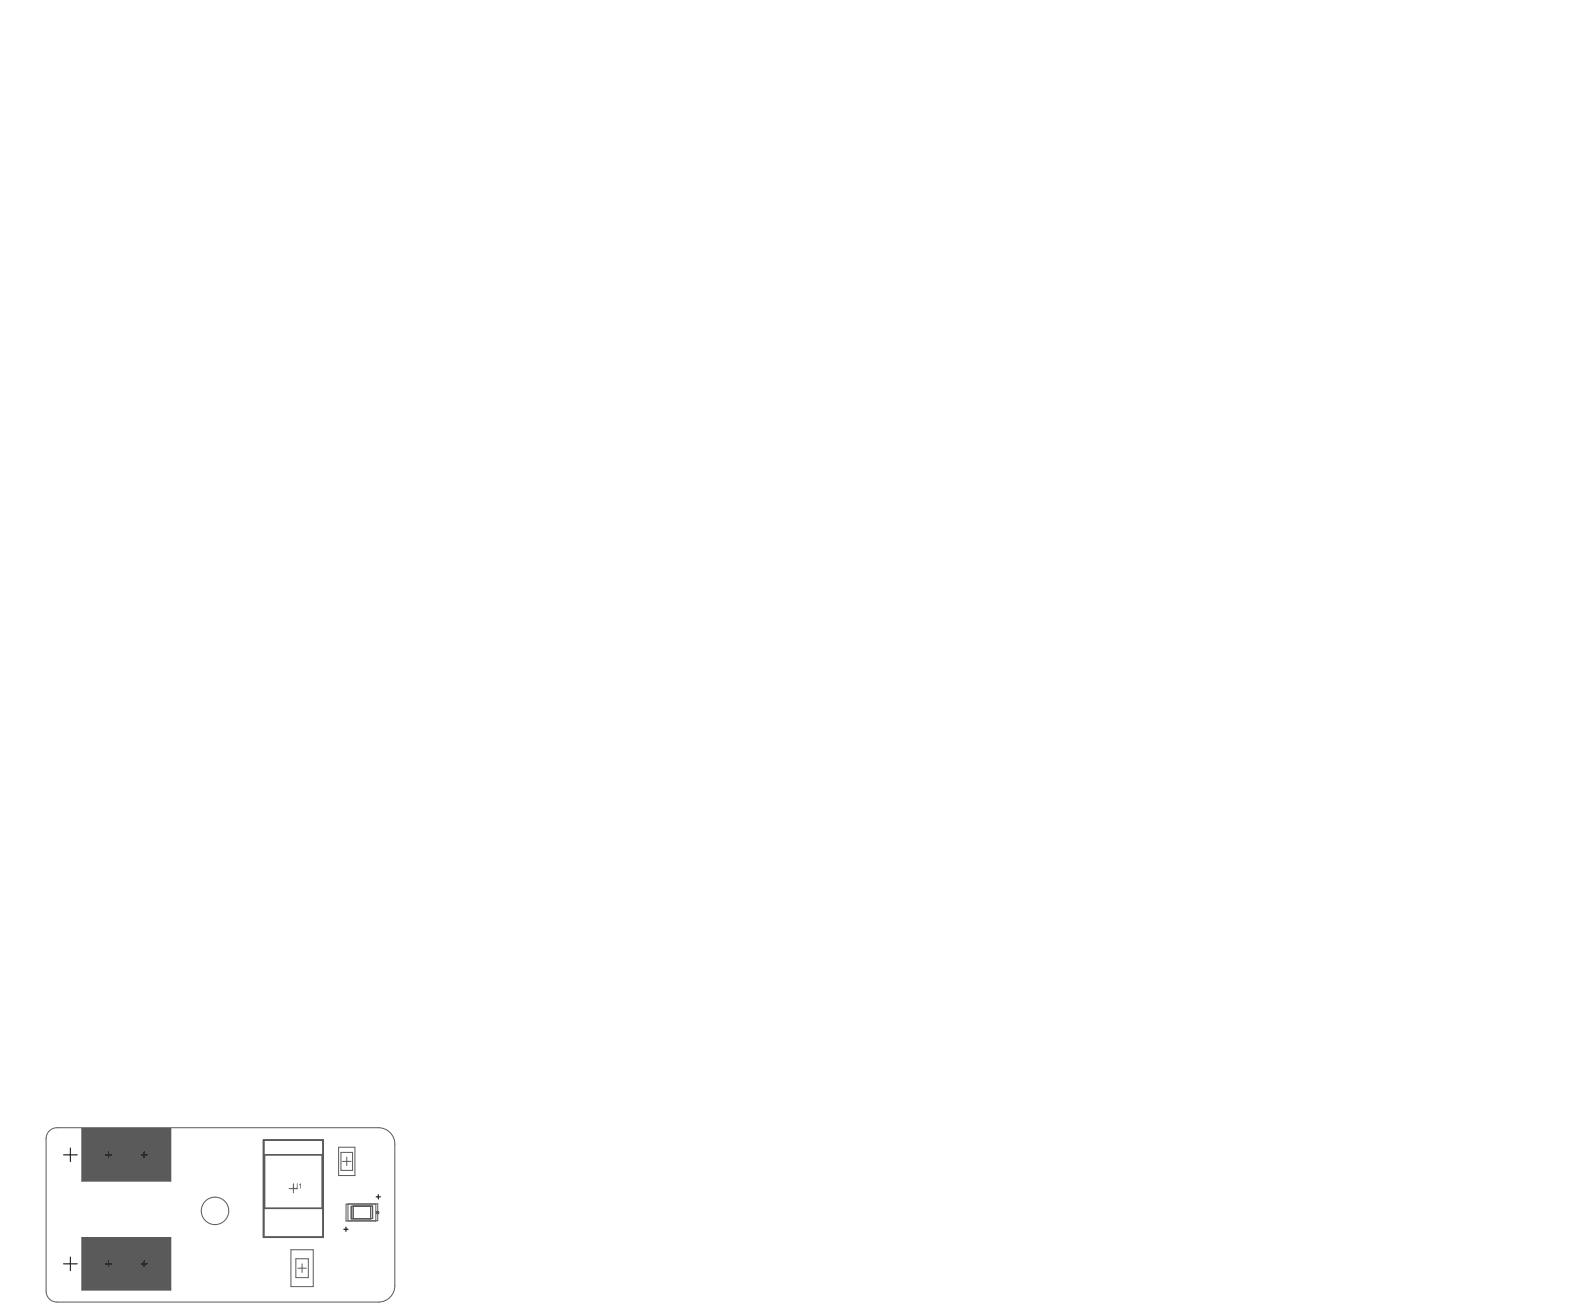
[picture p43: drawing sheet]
<svg xmlns="http://www.w3.org/2000/svg" width="616mm" height="506mm" viewBox="0 0 616 506" stroke-linecap="round" stroke-linejoin="round" font-family="sans-serif">
<path d="M31.8 437.9h34.4v20.3h-34.4zM31.8 480.2h34.4v20.2h-34.4z" fill="none" stroke="#5a5a5a" stroke-width=".51"/>
<path d="M113.8 459.5v3.3M132.3 447.1h4.5v7h-4.5zM112.1 461.1h3.4M134.2 467.2h11.6v6.5h-11.6zM135 467h11.5v6.6h-11.5zM112.9 484.8h8.6v14.3h-8.6zM114.8 488.3h4.8v7.4h-4.8zM115.5 492h3.3M117.2 490.3v3.4" fill="none" stroke="#5a5a5a" stroke-width=".39"/>
<path d="M102.3 442.3h23v37.7h-23z" fill="none" stroke="#5a5a5a" stroke-width=".67"/>
<g fill="#5a5a5a">
<path d="M31.8 480.2h34.4v20.2h-34.4z"/>
<path d="M31.8 437.9h34.4v20.3h-34.4z"/>
</g>
<path d="M102.3 442.3h23v37.7h-23zM102.6 448h22.4v20.7h-22.4z" fill="none" stroke="#5a5a5a" stroke-width=".67"/>
<path d="M131.3 445.1h6.4v11h-6.4zM132.8 450.6h3.4M134.5 448.9v3.3" fill="none" stroke="#5a5a5a" stroke-width=".39"/>
<g fill="#5a5a5a">
<path d="M113.8 459h.3v1.4a.56 .56 0 0 0 .5 .6 .56 .56 0 0 0 .5-.7v-1.3h.3v1.3a.81 .81 0 0 1-.8 .9 .81 .81 0 0 1-.8-.9z"/>
<path d="M116 459.5l.8-.5v2.1h-.3v-1.6l-.5 .4z"/>
</g>
<g fill="none" stroke="#5a5a5a" stroke-width=".39">
<path d="M19.4 438.5l1.2-.7 1.5-.3h124.7a6.3 6.3 0 0 1 6.4 6.3v55a6.3 6.3 0 0 1-6.4 6.3h-124.7a4.2 4.2 0 0 1-4.2-4.2v-59.2l.2-1.4z"/>
<circle cx="83.4" cy="469.8" r="5.3"/>
</g>
<path d="M136.2 468h7.6v4.9h-7.6zM137 467.9h7.5v4.8h-7.5z" fill="none" stroke="#5a5a5a" stroke-width=".42"/>
<circle cx="146.4" cy="470.4" r=".33" fill="none" stroke="#5a5a5a" stroke-width=".67"/>
<g fill="none" stroke="#000" stroke-width=".42">
<path d="M24.7 448h5.2M27.3 445.4v5.3M40.9 448h2.4M42.1 446.9v2.3M54.7 448h2.3M55.9 446.9v2.3M133.4 476.9h1.6M134.2 476v1.7M145.9 464.3h1.7M146.8 463.5v1.6M24.7 490.3h5.2M27.3 487.7v5.2"/>
<path d="M40.9 490.3h2.4M42.1 489.1v2.4M54.7 490.3h2.3M55.9 489.1v2.4"/>
</g>
</svg>
